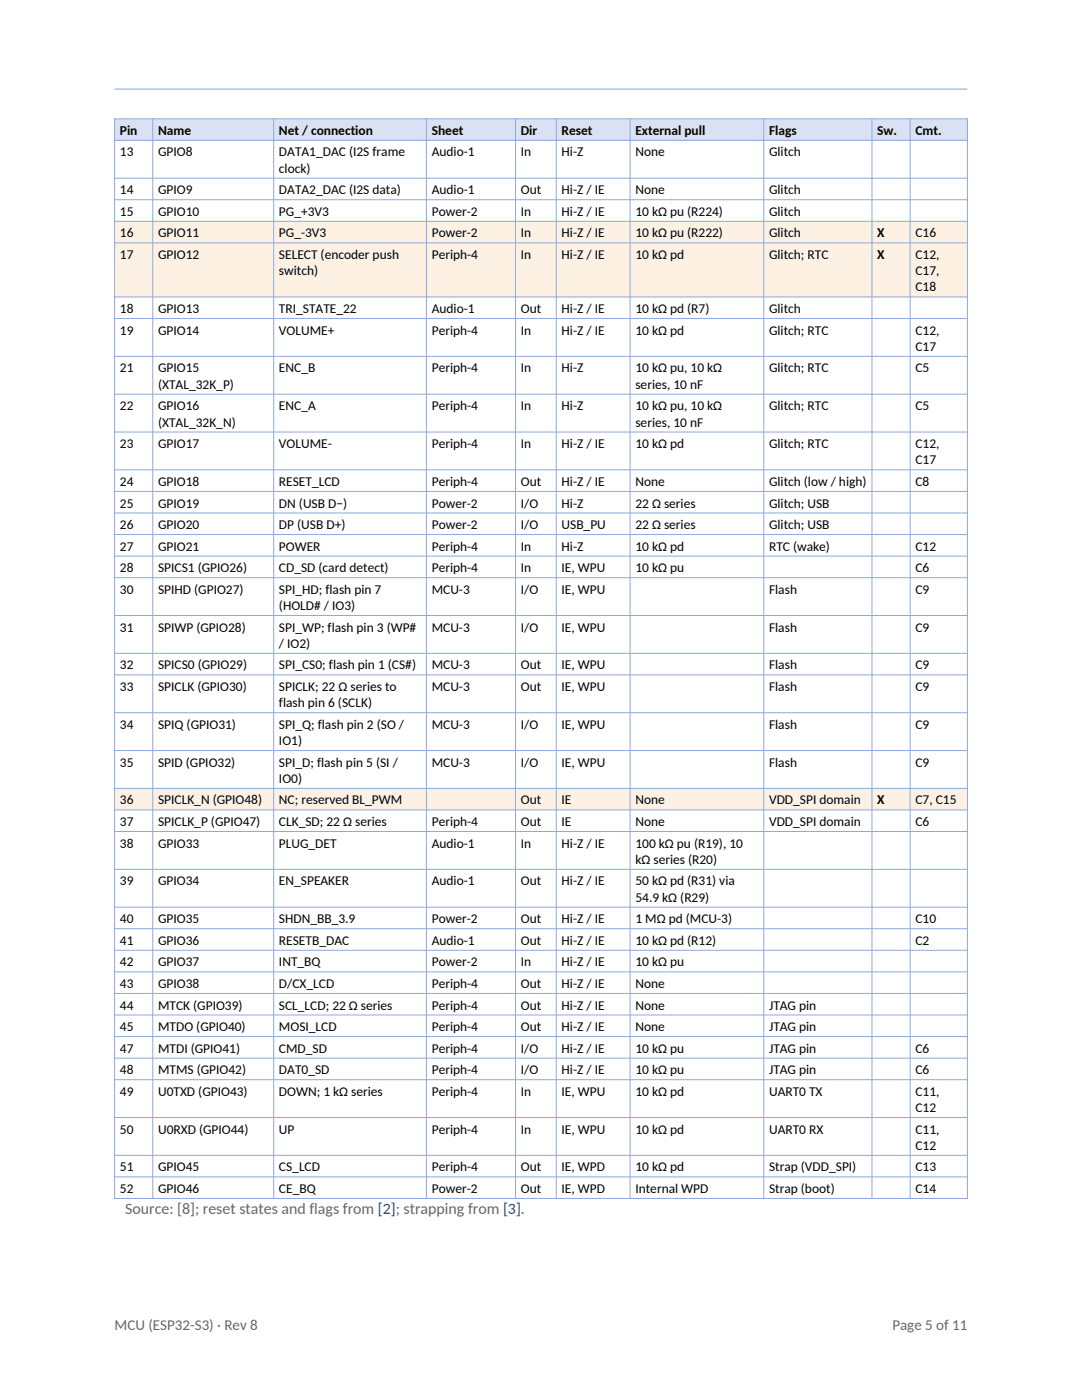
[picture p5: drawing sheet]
<svg xmlns="http://www.w3.org/2000/svg" width="216mm" height="279mm" viewBox="0 0 216 279" stroke-linecap="round" stroke-linejoin="round" font-family="sans-serif">
<defs><g id="words">
<text font-size="3.2" fill="#666" x="25" y="242.4">Source: [8]; reset states and flags from [2]; strapping from [3].</text>
<g font-size="3" fill="#666">
<text x="22.9" y="265.4">MCU (ESP32-S3) · Rev 8</text>
<text x="178.1" y="265.4">Page 5 of 11</text>
</g>
<g font-size="2.7">
<text x="23.9" y="26.9">Pin</text>
<text x="31.5" y="26.9">Name</text>
<text x="55.7" y="26.9">Net / connection</text>
<text x="86.1" y="26.9">Sheet</text>
<text x="103.9" y="26.9">Dir</text>
<text x="112.1" y="26.9">Reset</text>
<text x="126.8" y="26.9">External pull</text>
<text x="153.5" y="26.9">Flags</text>
<text x="175" y="26.9">Sw.</text>
<text x="182.7" y="26.9">Cmt.</text>
<text x="23.9" y="31.2">13</text>
<text x="31.5" y="31.2">GPIO8</text>
<text x="55.7" y="31.2">DATA1_DAC (I2S frame</text>
<text x="55.7" y="34.5">clock)</text>
<text x="86.1" y="31.2">Audio-1</text>
<text x="103.9" y="31.2">In</text>
<text x="112.1" y="31.2">Hi-Z</text>
<text x="126.8" y="31.2">None</text>
<text x="153.5" y="31.2">Glitch</text>
<text x="23.9" y="38.8">14</text>
<text x="31.5" y="38.8">GPIO9</text>
<text x="55.7" y="38.8">DATA2_DAC (I2S data)</text>
<text x="86.1" y="38.8">Audio-1</text>
<text x="103.9" y="38.8">Out</text>
<text x="112.1" y="38.8">Hi-Z / IE</text>
<text x="126.8" y="38.8">None</text>
<text x="153.5" y="38.8">Glitch</text>
<text x="23.9" y="43.1">15</text>
<text x="23.9" y="47.4">16</text>
<text x="31.5" y="43.1">GPIO10</text>
<text x="31.5" y="47.4">GPIO11</text>
<text x="55.7" y="43.1">PG_+3V3</text>
<text x="55.7" y="47.4">PG_-3V3</text>
<text x="86.1" y="43.1">Power-2</text>
<text x="86.1" y="47.4">Power-2</text>
<text x="103.9" y="43.1">In</text>
<text x="103.9" y="47.4">In</text>
<text x="112.1" y="43.1">Hi-Z / IE</text>
<text x="112.1" y="47.4">Hi-Z / IE</text>
<text x="126.8" y="43.1">10 kΩ pu (R224)</text>
<text x="126.8" y="47.4">10 kΩ pu (R222)</text>
<text x="153.5" y="43.1">Glitch</text>
<text x="153.5" y="47.4">Glitch</text>
<text x="175" y="47.4">X</text>
<text x="182.7" y="47.4">C16</text>
<text x="23.9" y="51.7">17</text>
<text x="31.5" y="51.7">GPIO12</text>
<text x="55.7" y="51.7">SELECT (encoder push</text>
<text x="86.1" y="51.7">Periph-4</text>
<text x="103.9" y="51.7">In</text>
<text x="112.1" y="51.7">Hi-Z / IE</text>
<text x="126.8" y="51.7">10 kΩ pd</text>
<text x="153.5" y="51.7">Glitch; RTC</text>
<text x="175" y="51.7">X</text>
<text x="182.7" y="51.7">C12,</text>
<text x="55.7" y="54.9">switch)</text>
<text x="182.7" y="54.9">C17,</text>
<text x="182.7" y="58.2">C18</text>
<text x="23.9" y="62.5">18</text>
<text x="31.5" y="62.5">GPIO13</text>
<text x="55.7" y="62.5">TRI_STATE_22</text>
<text x="86.1" y="62.5">Audio-1</text>
<text x="103.9" y="62.5">Out</text>
<text x="112.1" y="62.5">Hi-Z / IE</text>
<text x="126.8" y="62.5">10 kΩ pd (R7)</text>
<text x="153.5" y="62.5">Glitch</text>
<text x="23.9" y="66.8">19</text>
<text x="31.5" y="66.8">GPIO14</text>
<text x="55.7" y="66.8">VOLUME+</text>
<text x="86.1" y="66.8">Periph-4</text>
<text x="103.9" y="66.8">In</text>
<text x="112.1" y="66.8">Hi-Z / IE</text>
<text x="126.8" y="66.8">10 kΩ pd</text>
<text x="153.5" y="66.8">Glitch; RTC</text>
<text x="182.7" y="66.8">C12,</text>
<text x="182.7" y="70">C17</text>
<text x="23.9" y="74.3">21</text>
<text x="31.5" y="74.3">GPIO15</text>
<text x="31.5" y="77.6">(XTAL_32K_P)</text>
<text x="55.7" y="74.3">ENC_B</text>
<text x="86.1" y="74.3">Periph-4</text>
<text x="103.9" y="74.3">In</text>
<text x="112.1" y="74.3">Hi-Z</text>
<text x="126.8" y="74.3">10 kΩ pu, 10 kΩ</text>
<text x="126.8" y="77.6">series, 10 nF</text>
<text x="153.5" y="74.3">Glitch; RTC</text>
<text x="182.7" y="74.3">C5</text>
<text x="23.9" y="81.9">22</text>
<text x="31.5" y="81.9">GPIO16</text>
<text x="55.7" y="81.9">ENC_A</text>
<text x="86.1" y="81.9">Periph-4</text>
<text x="103.9" y="81.9">In</text>
<text x="112.1" y="81.9">Hi-Z</text>
<text x="126.8" y="81.9">10 kΩ pu, 10 kΩ</text>
<text x="153.5" y="81.9">Glitch; RTC</text>
<text x="182.7" y="81.9">C5</text>
<text x="23.9" y="89.4">23</text>
<text x="31.5" y="85.1">(XTAL_32K_N)</text>
<text x="31.5" y="89.4">GPIO17</text>
<text x="55.7" y="89.4">VOLUME-</text>
<text x="86.1" y="89.4">Periph-4</text>
<text x="103.9" y="89.4">In</text>
<text x="112.1" y="89.4">Hi-Z / IE</text>
<text x="126.8" y="85.1">series, 10 nF</text>
<text x="126.8" y="89.4">10 kΩ pd</text>
<text x="153.5" y="89.4">Glitch; RTC</text>
<text x="182.7" y="89.4">C12,</text>
<text x="182.7" y="92.7">C17</text>
<text x="23.9" y="97">24</text>
<text x="23.9" y="101.3">25</text>
<text x="31.5" y="97">GPIO18</text>
<text x="31.5" y="101.3">GPIO19</text>
<text x="55.7" y="97">RESET_LCD</text>
<text x="55.7" y="101.3">DN (USB D−)</text>
<text x="86.1" y="97">Periph-4</text>
<text x="86.1" y="101.3">Power-2</text>
<text x="103.9" y="97">Out</text>
<text x="103.9" y="101.3">I/O</text>
<text x="112.1" y="97">Hi-Z / IE</text>
<text x="112.1" y="101.3">Hi-Z</text>
<text x="126.8" y="97">None</text>
<text x="126.8" y="101.3">22 Ω series</text>
<text x="153.5" y="97">Glitch (low / high)</text>
<text x="153.5" y="101.3">Glitch; USB</text>
<text x="182.7" y="97">C8</text>
<text x="23.9" y="105.6">26</text>
<text x="31.5" y="105.6">GPIO20</text>
<text x="55.7" y="105.6">DP (USB D+)</text>
<text x="86.1" y="105.6">Power-2</text>
<text x="103.9" y="105.6">I/O</text>
<text x="112.1" y="105.6">USB_PU</text>
<text x="126.8" y="105.6">22 Ω series</text>
<text x="153.5" y="105.6">Glitch; USB</text>
<text x="23.9" y="109.9">27</text>
<text x="31.5" y="109.9">GPIO21</text>
<text x="55.7" y="109.9">POWER</text>
<text x="86.1" y="109.9">Periph-4</text>
<text x="103.9" y="109.9">In</text>
<text x="112.1" y="109.9">Hi-Z</text>
<text x="126.8" y="109.9">10 kΩ pd</text>
<text x="153.5" y="109.9">RTC (wake)</text>
<text x="182.7" y="109.9">C12</text>
<text x="23.9" y="114.2">28</text>
<text x="23.9" y="118.5">30</text>
<text x="31.5" y="114.2">SPICS1 (GPIO26)</text>
<text x="31.5" y="118.5">SPIHD (GPIO27)</text>
<text x="55.7" y="114.2">CD_SD (card detect)</text>
<text x="55.7" y="118.5">SPI_HD; flash pin 7</text>
<text x="86.1" y="114.2">Periph-4</text>
<text x="86.1" y="118.5">MCU-3</text>
<text x="103.9" y="114.2">In</text>
<text x="103.9" y="118.5">I/O</text>
<text x="112.1" y="114.2">IE, WPU</text>
<text x="112.1" y="118.5">IE, WPU</text>
<text x="126.8" y="114.2">10 kΩ pu</text>
<text x="153.5" y="118.5">Flash</text>
<text x="182.7" y="114.2">C6</text>
<text x="182.7" y="118.5">C9</text>
<text x="55.7" y="121.7">(HOLD# / IO3)</text>
<text x="23.9" y="126">31</text>
<text x="31.5" y="126">SPIWP (GPIO28)</text>
<text x="55.7" y="126">SPI_WP; flash pin 3 (WP#</text>
<text x="55.7" y="129.3">/ IO2)</text>
<text x="86.1" y="126">MCU-3</text>
<text x="103.9" y="126">I/O</text>
<text x="112.1" y="126">IE, WPU</text>
<text x="153.5" y="126">Flash</text>
<text x="182.7" y="126">C9</text>
<text x="23.9" y="133.6">32</text>
<text x="23.9" y="137.9">33</text>
<text x="31.5" y="133.6">SPICS0 (GPIO29)</text>
<text x="31.5" y="137.9">SPICLK (GPIO30)</text>
<text x="55.7" y="133.6">SPI_CS0; flash pin 1 (CS#)</text>
<text x="55.7" y="137.9">SPICLK; 22 Ω series to</text>
<text x="86.1" y="133.6">MCU-3</text>
<text x="86.1" y="137.9">MCU-3</text>
<text x="103.9" y="133.6">Out</text>
<text x="103.9" y="137.9">Out</text>
<text x="112.1" y="133.6">IE, WPU</text>
<text x="112.1" y="137.9">IE, WPU</text>
<text x="153.5" y="133.6">Flash</text>
<text x="153.5" y="137.9">Flash</text>
<text x="182.7" y="133.6">C9</text>
<text x="182.7" y="137.9">C9</text>
<text x="55.7" y="141.1">flash pin 6 (SCLK)</text>
<text x="23.9" y="145.5">34</text>
<text x="31.5" y="145.5">SPIQ (GPIO31)</text>
<text x="55.7" y="145.5">SPI_Q; flash pin 2 (SO /</text>
<text x="55.7" y="148.7">IO1)</text>
<text x="86.1" y="145.5">MCU-3</text>
<text x="103.9" y="145.5">I/O</text>
<text x="112.1" y="145.5">IE, WPU</text>
<text x="153.5" y="145.5">Flash</text>
<text x="182.7" y="145.5">C9</text>
<text x="23.9" y="153">35</text>
<text x="31.5" y="153">SPID (GPIO32)</text>
<text x="55.7" y="153">SPI_D; flash pin 5 (SI /</text>
<text x="86.1" y="153">MCU-3</text>
<text x="103.9" y="153">I/O</text>
<text x="112.1" y="153">IE, WPU</text>
<text x="153.5" y="153">Flash</text>
<text x="182.7" y="153">C9</text>
<text x="23.9" y="160.5">36</text>
<text x="31.5" y="160.5">SPICLK_N (GPIO48)</text>
<text x="55.7" y="156.2">IO0)</text>
<text x="55.7" y="160.5">NC; reserved BL_PWM</text>
<text x="103.9" y="160.5">Out</text>
<text x="112.1" y="160.5">IE</text>
<text x="126.8" y="160.5">None</text>
<text x="153.5" y="160.5">VDD_SPI domain</text>
<text x="175" y="160.5">X</text>
<text x="182.7" y="160.5">C7, C15</text>
<text x="23.9" y="164.9">37</text>
<text x="31.5" y="164.9">SPICLK_P (GPIO47)</text>
<text x="55.7" y="164.9">CLK_SD; 22 Ω series</text>
<text x="86.1" y="164.9">Periph-4</text>
<text x="103.9" y="164.9">Out</text>
<text x="112.1" y="164.9">IE</text>
<text x="126.8" y="164.9">None</text>
<text x="153.5" y="164.9">VDD_SPI domain</text>
<text x="182.7" y="164.9">C6</text>
<text x="23.9" y="169.2">38</text>
<text x="31.5" y="169.2">GPIO33</text>
<text x="55.7" y="169.2">PLUG_DET</text>
<text x="86.1" y="169.2">Audio-1</text>
<text x="103.9" y="169.2">In</text>
<text x="112.1" y="169.2">Hi-Z / IE</text>
<text x="126.8" y="169.2">100 kΩ pu (R19), 10</text>
<text x="126.8" y="172.4">kΩ series (R20)</text>
<text x="23.9" y="176.7">39</text>
<text x="31.5" y="176.7">GPIO34</text>
<text x="55.7" y="176.7">EN_SPEAKER</text>
<text x="86.1" y="176.7">Audio-1</text>
<text x="103.9" y="176.7">Out</text>
<text x="112.1" y="176.7">Hi-Z / IE</text>
<text x="126.8" y="176.7">50 kΩ pd (R31) via</text>
<text x="126.8" y="180">54.9 kΩ (R29)</text>
<text x="23.9" y="184.3">40</text>
<text x="31.5" y="184.3">GPIO35</text>
<text x="55.7" y="184.3">SHDN_BB_3.9</text>
<text x="86.1" y="184.3">Power-2</text>
<text x="103.9" y="184.3">Out</text>
<text x="112.1" y="184.3">Hi-Z / IE</text>
<text x="126.8" y="184.3">1 MΩ pd (MCU-3)</text>
<text x="182.7" y="184.3">C10</text>
<text x="23.9" y="188.6">41</text>
<text x="31.5" y="188.6">GPIO36</text>
<text x="55.7" y="188.6">RESETB_DAC</text>
<text x="86.1" y="188.6">Audio-1</text>
<text x="103.9" y="188.6">Out</text>
<text x="112.1" y="188.6">Hi-Z / IE</text>
<text x="126.8" y="188.6">10 kΩ pd (R12)</text>
<text x="182.7" y="188.6">C2</text>
<text x="23.9" y="192.9">42</text>
<text x="23.9" y="197.2">43</text>
<text x="31.5" y="192.9">GPIO37</text>
<text x="31.5" y="197.2">GPIO38</text>
<text x="55.7" y="192.9">INT_BQ</text>
<text x="55.7" y="197.2">D/CX_LCD</text>
<text x="86.1" y="192.9">Power-2</text>
<text x="86.1" y="197.2">Periph-4</text>
<text x="103.9" y="192.9">In</text>
<text x="103.9" y="197.2">Out</text>
<text x="112.1" y="192.9">Hi-Z / IE</text>
<text x="112.1" y="197.2">Hi-Z / IE</text>
<text x="126.8" y="192.9">10 kΩ pu</text>
<text x="126.8" y="197.2">None</text>
<text x="23.9" y="201.5">44</text>
<text x="31.5" y="201.5">MTCK (GPIO39)</text>
<text x="55.7" y="201.5">SCL_LCD; 22 Ω series</text>
<text x="86.1" y="201.5">Periph-4</text>
<text x="103.9" y="201.5">Out</text>
<text x="112.1" y="201.5">Hi-Z / IE</text>
<text x="126.8" y="201.5">None</text>
<text x="153.5" y="201.5">JTAG pin</text>
<text x="23.9" y="205.8">45</text>
<text x="31.5" y="205.8">MTDO (GPIO40)</text>
<text x="55.7" y="205.8">MOSI_LCD</text>
<text x="86.1" y="205.8">Periph-4</text>
<text x="103.9" y="205.8">Out</text>
<text x="112.1" y="205.8">Hi-Z / IE</text>
<text x="126.8" y="205.8">None</text>
<text x="153.5" y="205.8">JTAG pin</text>
<text x="23.9" y="210.1">47</text>
<text x="23.9" y="214.4">48</text>
<text x="31.5" y="210.1">MTDI (GPIO41)</text>
<text x="31.5" y="214.4">MTMS (GPIO42)</text>
<text x="55.7" y="210.1">CMD_SD</text>
<text x="55.7" y="214.4">DAT0_SD</text>
<text x="86.1" y="210.1">Periph-4</text>
<text x="86.1" y="214.4">Periph-4</text>
<text x="103.9" y="210.1">I/O</text>
<text x="103.9" y="214.4">I/O</text>
<text x="112.1" y="210.1">Hi-Z / IE</text>
<text x="112.1" y="214.4">Hi-Z / IE</text>
<text x="126.8" y="210.1">10 kΩ pu</text>
<text x="126.8" y="214.4">10 kΩ pu</text>
<text x="153.5" y="210.1">JTAG pin</text>
<text x="153.5" y="214.4">JTAG pin</text>
<text x="182.7" y="210.1">C6</text>
<text x="182.7" y="214.4">C6</text>
<text x="23.9" y="218.7">49</text>
<text x="31.5" y="218.7">U0TXD (GPIO43)</text>
<text x="55.7" y="218.7">DOWN; 1 kΩ series</text>
<text x="86.1" y="218.7">Periph-4</text>
<text x="103.9" y="218.7">In</text>
<text x="112.1" y="218.7">IE, WPU</text>
<text x="126.8" y="218.7">10 kΩ pd</text>
<text x="153.5" y="218.7">UART0 TX</text>
<text x="182.7" y="218.7">C11,</text>
<text x="182.7" y="221.9">C12</text>
<text x="23.9" y="226.2">50</text>
<text x="31.5" y="226.2">U0RXD (GPIO44)</text>
<text x="55.7" y="226.2">UP</text>
<text x="86.1" y="226.2">Periph-4</text>
<text x="103.9" y="226.2">In</text>
<text x="112.1" y="226.2">IE, WPU</text>
<text x="126.8" y="226.2">10 kΩ pd</text>
<text x="153.5" y="226.2">UART0 RX</text>
<text x="182.7" y="226.2">C11,</text>
<text x="23.9" y="233.8">51</text>
<text x="31.5" y="233.8">GPIO45</text>
<text x="55.7" y="233.8">CS_LCD</text>
<text x="86.1" y="233.8">Periph-4</text>
<text x="103.9" y="233.8">Out</text>
<text x="112.1" y="233.8">IE, WPD</text>
<text x="126.8" y="233.8">10 kΩ pd</text>
<text x="153.5" y="233.8">Strap (VDD_SPI)</text>
<text x="182.7" y="229.5">C12</text>
<text x="182.7" y="233.8">C13</text>
<text x="23.9" y="238.1">52</text>
<text x="31.5" y="238.1">GPIO46</text>
<text x="55.7" y="238.1">CE_BQ</text>
<text x="86.1" y="238.1">Power-2</text>
<text x="103.9" y="238.1">Out</text>
<text x="112.1" y="238.1">IE, WPD</text>
<text x="126.8" y="238.1">Internal WPD</text>
<text x="153.5" y="238.1">Strap (boot)</text>
<text x="182.7" y="238.1">C14</text>
</g>
</g></defs>
<path d="M22.9 23.7h170.1v4.3h-170.1z" fill-rule="evenodd" fill="#d9e2f3"/>
<g fill="#fdf1e4">
<path d="M22.9 44.2h170.1v4.3h-170.1z" fill-rule="evenodd"/>
<path d="M22.9 48.5h170.1v10.8h-170.1z" fill-rule="evenodd"/>
<path d="M22.9 157.3h170.1v4.3h-170.1z" fill-rule="evenodd"/>
</g>
<g fill="none" stroke="#8ea9db" stroke-width=".2">
<path d="M22.9 23.7h170.1v215.5h-170.1zM22.9 28h170.1M22.9 35.6h170.1M22.9 39.9h170.1M30.5 23.7v215.5M54.6 23.7v215.5M85.1 23.7v215.5M102.9 23.7v215.5M111 23.7v215.5M125.7 23.7v215.5M152.4 23.7v215.5M174 23.7v215.5"/>
<path d="M181.6 23.7v215.5M22.9 44.2h170.1M22.9 48.5h170.1M22.9 59.3h170.1M22.9 63.6h170.1M22.9 71.1h170.1M22.9 78.7h170.1M22.9 86.2h170.1M22.9 93.8h170.1M22.9 98.1h170.1M22.9 102.4h170.1M22.9 106.7h170.1"/>
<path d="M22.9 111h170.1M22.9 115.3h170.1M22.9 122.8h170.1M22.9 130.4h170.1M22.9 134.7h170.1M22.9 142.2h170.1M22.9 149.8h170.1M22.9 157.3h170.1M22.9 161.6h170.1M22.9 165.9h170.1M22.9 173.5h170.1M22.9 181h170.1"/>
<path d="M22.9 185.3h170.1M22.9 189.7h170.1M22.9 194h170.1M22.9 198.3h170.1M22.9 202.6h170.1M22.9 206.9h170.1M22.9 211.2h170.1M22.9 215.5h170.1M22.9 223h170.1M22.9 230.6h170.1M22.9 234.9h170.1"/>
</g>
<path d="M22.9 17.8h170.1" fill="none" stroke="#8ea9db" stroke-width=".21"/>
<use href="#words"/>
</svg>
